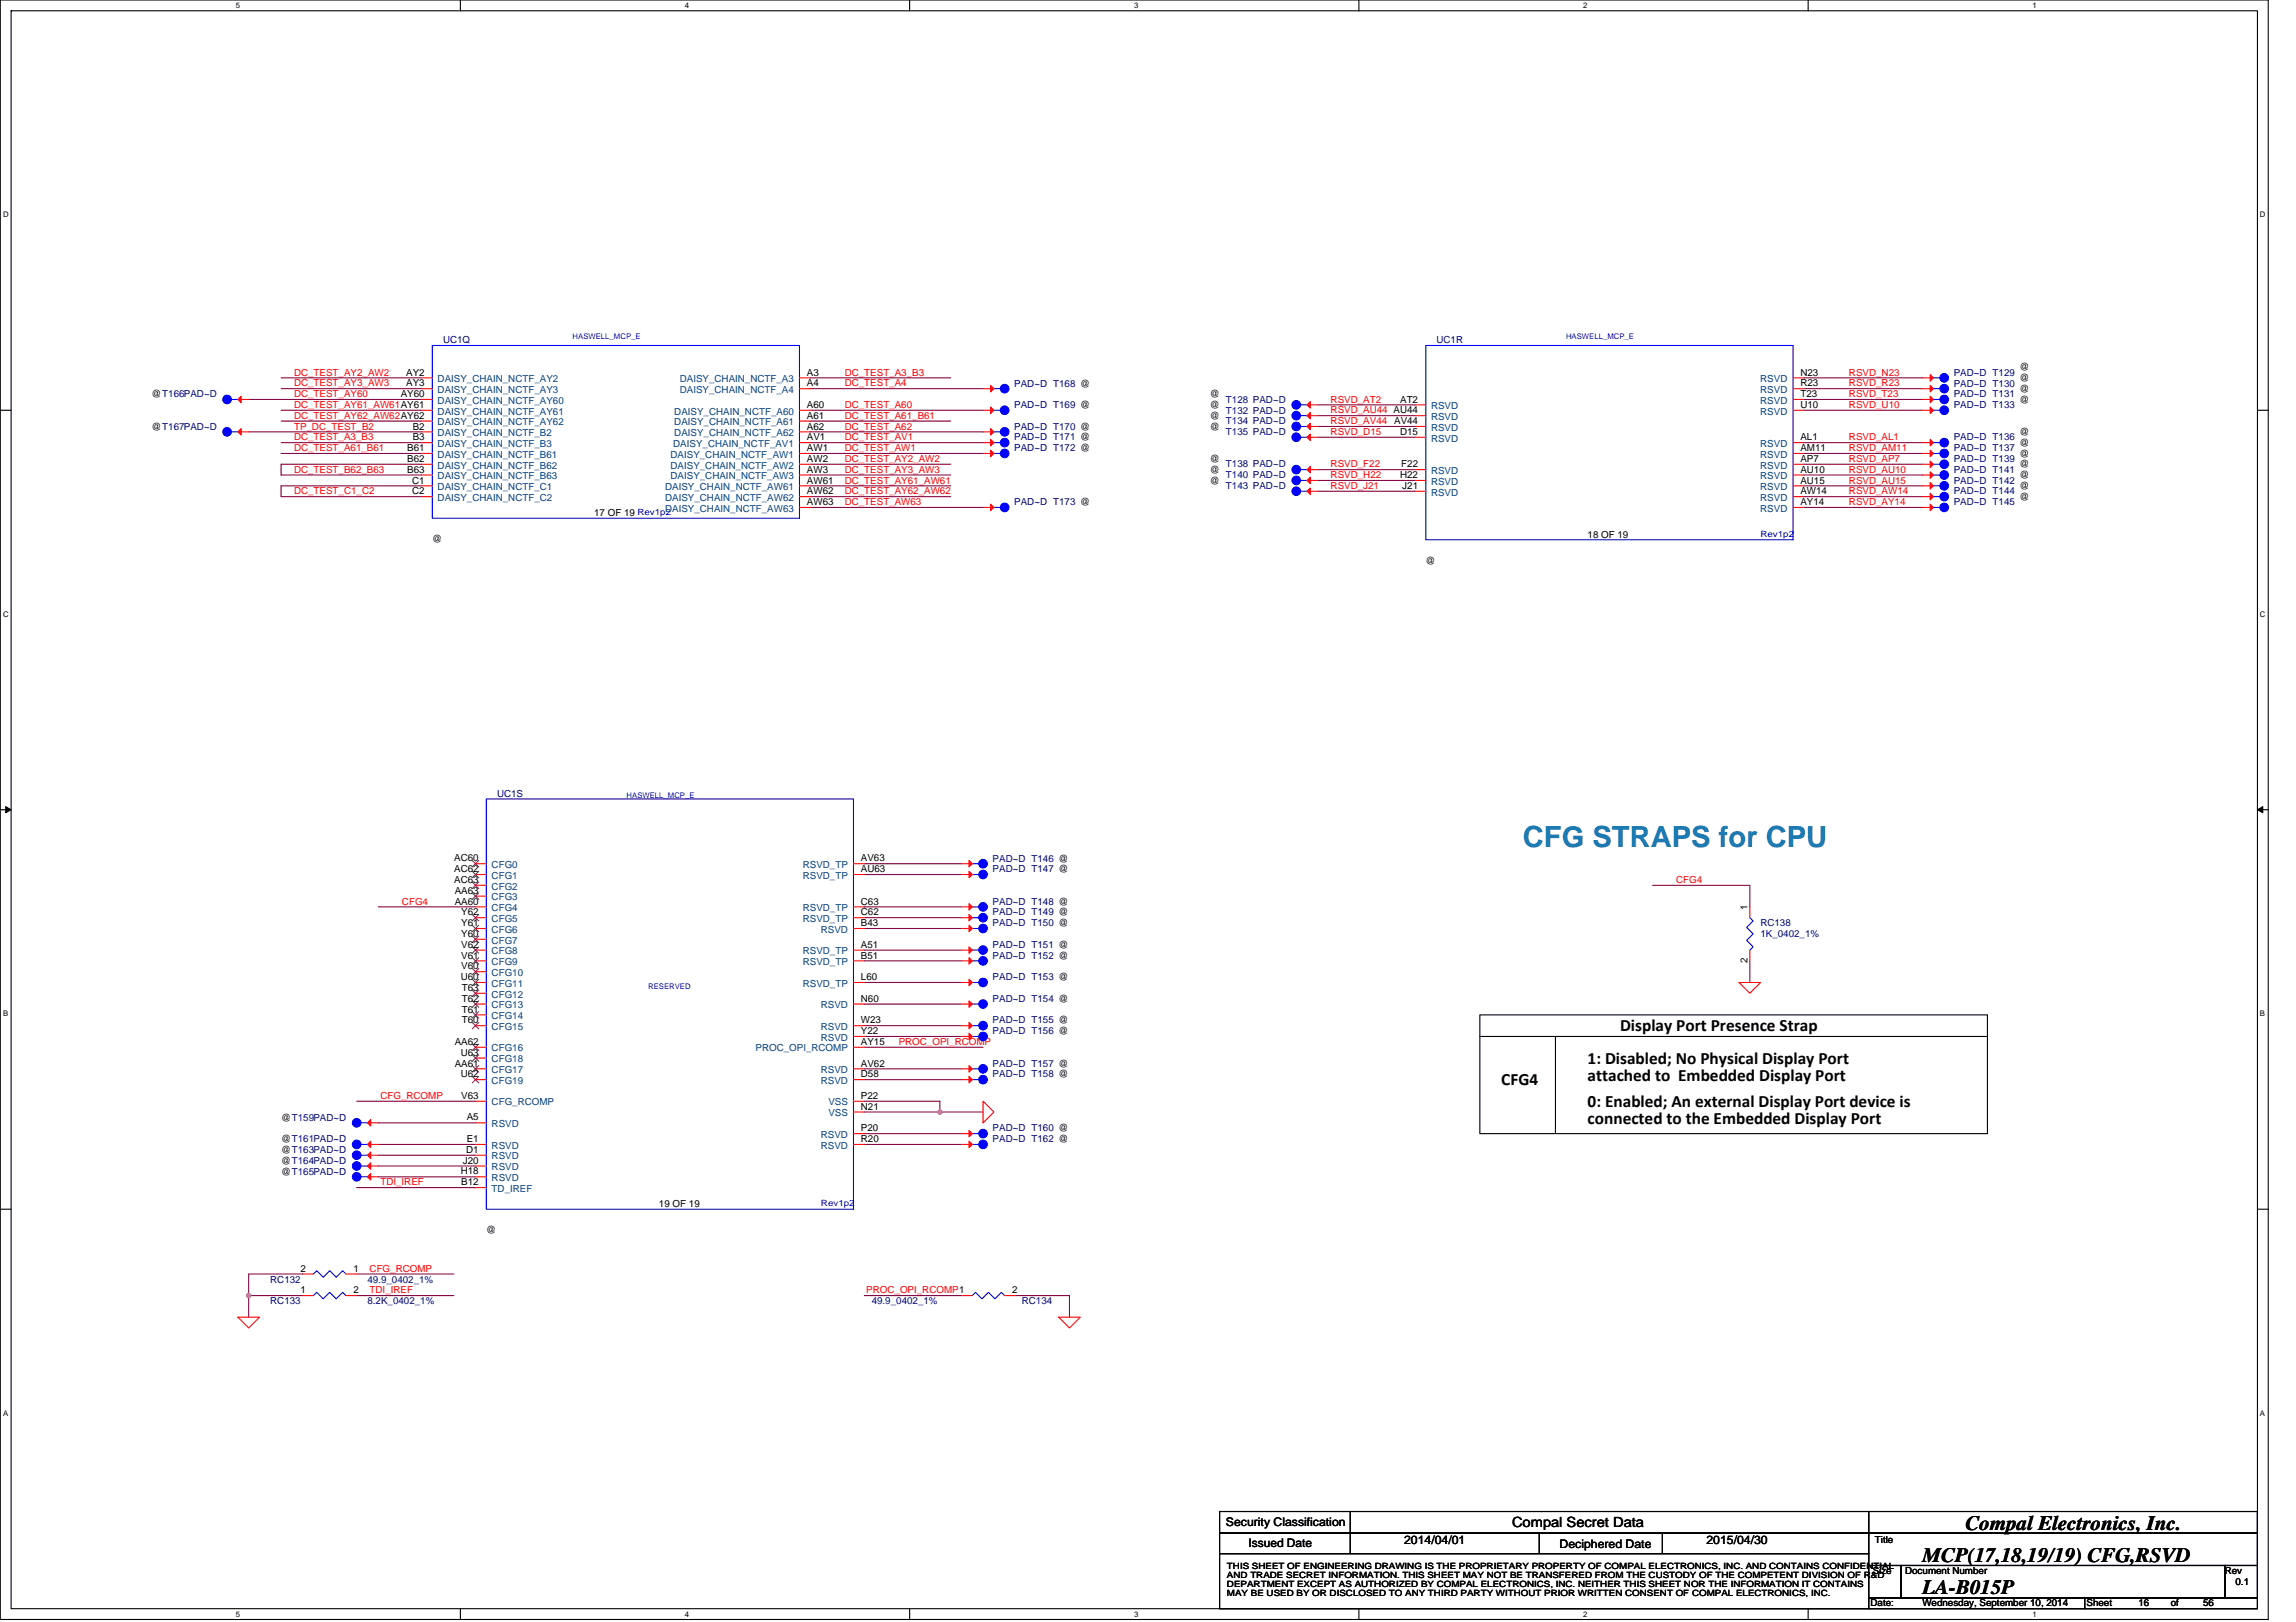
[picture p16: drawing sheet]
<svg xmlns="http://www.w3.org/2000/svg" width="297mm" height="210mm" viewBox="0 0 297 210" stroke-linecap="round" stroke-linejoin="round" font-family="sans-serif">
<defs><g id="words">
<text font-size="3.8" fill="#0080c0" x="197" y="109.6">CFG STRAPS for CPU</text>
<g font-size="2.7">
<text x="254.3" y="197.9">Compal Electronics, Inc.</text>
<text x="248.7" y="202.1">MCP(17,18,19/19) CFG,RSVD</text>
<text x="248.7" y="206.3">LA-B015P</text>
</g>
<g font-size="2.2">
<text x="205.4" y="137.6">1: Disabled; No Physical Display Port</text>
<text x="209.6" y="133.4">Display Port Presence Strap</text>
<text x="194.2" y="140.4">CFG4</text>
<text x="205.4" y="139.9">attached to Embedded Display Port</text>
<text x="205.4" y="143.2">0: Enabled; An external Display Port device is</text>
<text x="205.4" y="145.5">connected to the Embedded Display Port</text>
</g>
<text font-size="1.8" x="195.6" y="197.6">Compal Secret Data</text>
<g font-size="1.5">
<text x="158.6" y="197.5">Security Classification</text>
<text x="161.5" y="200.2">Issued Date</text>
<text x="181.6" y="199.8">2014/04/01</text>
<text x="201.8" y="200.3">Deciphered Date</text>
<text x="220.8" y="199.8">2015/04/30</text>
</g>
<g font-size="1.3" fill="#000080">
<text x="57.3" y="44.4">UC1Q</text>
<text x="185.8" y="44.4">UC1R</text>
<text x="131.2" y="52.8">PAD~D T169 @</text>
<text x="131.2" y="50">PAD~D T168 @</text>
<text x="158.6" y="52.1">T128 PAD~D</text>
<text x="158.6" y="53.5">T132 PAD~D</text>
<text x="252.8" y="48.6">PAD~D T129</text>
<text x="252.8" y="50">PAD~D T130</text>
<text x="252.8" y="51.4">PAD~D T131</text>
<text x="252.8" y="52.8">PAD~D T133</text>
<text x="131.2" y="57">PAD~D T171 @</text>
<text x="131.2" y="58.4">PAD~D T172 @</text>
<text x="131.2" y="55.6">PAD~D T170 @</text>
<text x="158.6" y="54.9">T134 PAD~D</text>
<text x="158.6" y="56.3">T135 PAD~D</text>
<text x="252.8" y="58.4">PAD~D T137</text>
<text x="252.8" y="57">PAD~D T136</text>
<text x="252.8" y="59.8">PAD~D T139</text>
<text x="131.2" y="65.4">PAD~D T173 @</text>
<text x="158.6" y="60.5">T138 PAD~D</text>
<text x="158.6" y="61.9">T140 PAD~D</text>
<text x="158.6" y="63.3">T143 PAD~D</text>
<text x="252.8" y="64">PAD~D T144</text>
<text x="252.8" y="61.2">PAD~D T141</text>
<text x="252.8" y="65.4">PAD~D T145</text>
<text x="252.8" y="62.6">PAD~D T142</text>
<text x="64.3" y="103.1">UC1S</text>
<text x="128.4" y="112.9">PAD~D T147 @</text>
<text x="128.4" y="111.5">PAD~D T146 @</text>
<text x="128.4" y="117.1">PAD~D T148 @</text>
<text x="128.4" y="118.5">PAD~D T149 @</text>
<text x="128.4" y="119.9">PAD~D T150 @</text>
<text x="227.7" y="119.9">RC138</text>
<text x="128.4" y="122.7">PAD~D T151 @</text>
<text x="128.4" y="124.1">PAD~D T152 @</text>
<text x="227.7" y="121.3">1K_0402_1%</text>
<text x="128.4" y="126.9">PAD~D T153 @</text>
<text x="128.4" y="129.6">PAD~D T154 @</text>
<text x="128.4" y="132.4">PAD~D T155 @</text>
<text x="128.4" y="133.8">PAD~D T156 @</text>
<text x="128.4" y="139.4">PAD~D T158 @</text>
<text x="128.4" y="138">PAD~D T157 @</text>
<text x="128.4" y="146.4">PAD~D T160 @</text>
<text x="128.4" y="147.8">PAD~D T162 @</text>
<text x="35" y="166">RC132</text>
<text x="47.5" y="166">49.9_0402_1%</text>
<text x="35" y="168.8">RC133</text>
<text x="47.5" y="168.8">8.2K_0402_1%</text>
<text x="112.8" y="168.8">49.9_0402_1%</text>
<text x="132.2" y="168.8">RC134</text>
</g>
<g font-size="1.3">
<text x="261.3" y="47.9">@</text>
<text x="19.6" y="51.4">@T166PAD~D</text>
<text x="51.8" y="51.4">AY60</text>
<text x="52.5" y="50">AY3</text>
<text x="52.5" y="48.6">AY2</text>
<text x="104.4" y="50">A4</text>
<text x="104.4" y="48.6">A3</text>
<text x="104.4" y="52.8">A60</text>
<text x="156.5" y="51.4">@</text>
<text x="156.5" y="52.8">@</text>
<text x="181.1" y="52.1">AT2</text>
<text x="232.9" y="52.8">U10</text>
<text x="232.9" y="50">R23</text>
<text x="232.9" y="48.6">N23</text>
<text x="232.9" y="51.4">T23</text>
<text x="261.3" y="49.3">@</text>
<text x="261.3" y="50.7">@</text>
<text x="261.3" y="52.1">@</text>
<text x="19.6" y="55.6">@T167PAD~D</text>
<text x="52.7" y="59.8">B62</text>
<text x="52.7" y="58.4">B61</text>
<text x="53.4" y="55.6">B2</text>
<text x="53.4" y="57">B3</text>
<text x="104.4" y="59.8">AW2</text>
<text x="104.4" y="58.4">AW1</text>
<text x="104.4" y="57">AV1</text>
<text x="104.4" y="55.6">A62</text>
<text x="104.4" y="54.2">A61</text>
<text x="156.5" y="54.2">@</text>
<text x="156.5" y="59.8">@</text>
<text x="156.5" y="55.6">@</text>
<text x="180.4" y="54.9">AV44</text>
<text x="181.1" y="56.3">D15</text>
<text x="232.9" y="59.8">AP7</text>
<text x="232.9" y="57">AL1</text>
<text x="232.9" y="58.4">AM11</text>
<text x="261.3" y="57.7">@</text>
<text x="261.3" y="56.3">@</text>
<text x="261.3" y="59.1">@</text>
<text x="52.7" y="61.2">B63</text>
<text x="53.3" y="64">C2</text>
<text x="53.3" y="62.6">C1</text>
<text x="104.4" y="61.2">AW3</text>
<text x="104.4" y="64">AW62</text>
<text x="104.4" y="65.4">AW63</text>
<text x="104.4" y="62.6">AW61</text>
<text x="156.5" y="61.2">@</text>
<text x="156.5" y="62.6">@</text>
<text x="181.1" y="61.9">H22</text>
<text x="181.3" y="60.5">F22</text>
<text x="181.4" y="63.3">J21</text>
<text x="232.9" y="61.2">AU10</text>
<text x="232.9" y="62.6">AU15</text>
<text x="232.9" y="64">AW14</text>
<text x="232.9" y="65.4">AY14</text>
<text x="261.3" y="63.3">@</text>
<text x="261.3" y="60.5">@</text>
<text x="261.3" y="64.7">@</text>
<text x="261.3" y="61.9">@</text>
<text x="55.9" y="70.1">@</text>
<text x="76.9" y="66.8">17 OF 19</text>
<text x="205.4" y="69.6">18 OF 19</text>
<text x="184.4" y="72.9">@</text>
<text x="58.8" y="112.9">AC62</text>
<text x="58.8" y="111.5">AC60</text>
<text x="111.4" y="112.9">AU63</text>
<text x="111.4" y="111.5">AV63</text>
<text x="58.8" y="114.3">AC63</text>
<text x="58.8" y="117.1">AA60</text>
<text x="58.8" y="115.7">AA63</text>
<text x="59.7" y="119.9">Y61</text>
<text x="59.7" y="118.5">Y62</text>
<text x="111.4" y="119.9">B43</text>
<text x="111.4" y="117.1">C63</text>
<text x="111.4" y="118.5">C62</text>
<text x="226.1" y="117.8" transform="rotate(-90 226.1 117.8)">1</text>
<text x="59.7" y="121.3">Y60</text>
<text x="59.7" y="125.4">V60</text>
<text x="59.7" y="124">V61</text>
<text x="59.7" y="122.7">V62</text>
<text x="111.4" y="124">B51</text>
<text x="111.4" y="122.7">A51</text>
<text x="226.1" y="124.6" transform="rotate(-90 226.1 124.6)">2</text>
<text x="59.6" y="126.8">U60</text>
<text x="59.7" y="128.2">T63</text>
<text x="59.7" y="129.6">T62</text>
<text x="59.7" y="131">T61</text>
<text x="111.4" y="129.6">N60</text>
<text x="111.4" y="126.8">L60</text>
<text x="58.8" y="135.2">AA62</text>
<text x="59.6" y="136.6">U63</text>
<text x="59.7" y="132.4">T60</text>
<text x="111.4" y="133.8">Y22</text>
<text x="111.4" y="132.4">W23</text>
<text x="111.4" y="135.2">AY15</text>
<text x="58.8" y="138">AA61</text>
<text x="59.6" y="139.4">U62</text>
<text x="59.7" y="142.2">V63</text>
<text x="111.4" y="143.6">N21</text>
<text x="111.4" y="142.2">P22</text>
<text x="111.4" y="139.4">D58</text>
<text x="111.4" y="138">AV62</text>
<text x="36.4" y="149.2">@T163PAD~D</text>
<text x="36.4" y="145">@T159PAD~D</text>
<text x="36.4" y="147.8">@T161PAD~D</text>
<text x="60.3" y="149.2">D1</text>
<text x="60.4" y="145">A5</text>
<text x="60.4" y="147.8">E1</text>
<text x="111.4" y="147.8">R20</text>
<text x="111.4" y="146.4">P20</text>
<text x="36.4" y="150.6">@T164PAD~D</text>
<text x="36.4" y="152">@T165PAD~D</text>
<text x="59.6" y="152">H18</text>
<text x="59.7" y="153.4">B12</text>
<text x="59.9" y="150.6">J20</text>
<text x="62.9" y="159.5">@</text>
<text x="85.3" y="156.2">19 OF 19</text>
<text x="38.9" y="167.4">1</text>
<text x="38.9" y="164.6">2</text>
<text x="45.7" y="167.4">2</text>
<text x="45.7" y="164.6">1</text>
<text x="130.9" y="167.4">2</text>
<text x="242.3" y="203.7">Size</text>
<text x="242.6" y="199.6">Title</text>
<text x="246.5" y="203.7">Document Number</text>
<text x="287.8" y="203.7">Rev</text>
<text x="242" y="207.9">Date:</text>
<text x="248.7" y="207.9">Wednesday, September 10, 2014</text>
<text x="269.9" y="207.9">Sheet</text>
<text x="276.6" y="207.9">16</text>
<text x="280.8" y="207.9">of</text>
<text x="285" y="207.9">56</text>
<text x="289.2" y="205.1">0.1</text>
</g>
<g font-size="1.3" fill="#f00">
<text x="38" y="50">DC_TEST_AY3_AW3</text>
<text x="38" y="51.4">DC_TEST_AY60</text>
<text x="38" y="52.8">DC_TEST_AY61_AW61AY61</text>
<text x="38" y="48.6">DC_TEST_AY2_AW2</text>
<text x="109.3" y="48.6">DC_TEST_A3_B3</text>
<text x="109.3" y="52.8">DC_TEST_A60</text>
<text x="109.3" y="50">DC_TEST_A4</text>
<text x="172.1" y="52.1">RSVD_AT2</text>
<text x="172.1" y="53.5">RSVD_AU44 AU44</text>
<text x="239.2" y="50">RSVD_R23</text>
<text x="239.2" y="52.8">RSVD_U10</text>
<text x="239.2" y="51.4">RSVD_T23</text>
<text x="239.2" y="48.6">RSVD_N23</text>
<text x="38" y="58.4">DC_TEST_A61_B61</text>
<text x="38" y="55.6">TP_DC_TEST_B2</text>
<text x="38" y="54.2">DC_TEST_AY62_AW62AY62</text>
<text x="38" y="57">DC_TEST_A3_B3</text>
<text x="109.3" y="54.2">DC_TEST_A61_B61</text>
<text x="109.3" y="55.6">DC_TEST_A62</text>
<text x="109.3" y="57">DC_TEST_AV1</text>
<text x="109.3" y="58.4">DC_TEST_AW1</text>
<text x="109.3" y="59.8">DC_TEST_AY2_AW2</text>
<text x="172.1" y="54.9">RSVD_AV44</text>
<text x="172.1" y="56.3">RSVD_D15</text>
<text x="239.2" y="57">RSVD_AL1</text>
<text x="239.2" y="58.4">RSVD_AM11</text>
<text x="239.2" y="59.8">RSVD_AP7</text>
<text x="38" y="61.2">DC_TEST_B62_B63</text>
<text x="38" y="64">DC_TEST_C1_C2</text>
<text x="109.3" y="61.2">DC_TEST_AY3_AW3</text>
<text x="109.3" y="65.4">DC_TEST_AW63</text>
<text x="109.3" y="62.6">DC_TEST_AY61_AW61</text>
<text x="109.3" y="64">DC_TEST_AY62_AW62</text>
<text x="172.1" y="60.5">RSVD_F22</text>
<text x="172.1" y="63.3">RSVD_J21</text>
<text x="172.1" y="61.9">RSVD_H22</text>
<text x="239.2" y="65.4">RSVD_AY14</text>
<text x="239.2" y="61.2">RSVD_AU10</text>
<text x="239.2" y="62.6">RSVD_AU15</text>
<text x="239.2" y="64">RSVD_AW14</text>
<text x="52" y="117.1">CFG4</text>
<text x="216.9" y="114.3">CFG4</text>
<text x="116.3" y="135.2">PROC_OPI_RCOMP</text>
<text x="49.2" y="142.2">CFG_RCOMP</text>
<text x="49.2" y="153.4">TDI_IREF</text>
<text x="47.8" y="167.4">TDI_IREF</text>
<text x="47.8" y="164.6">CFG_RCOMP</text>
<text x="112.1" y="167.4">PROC_OPI_RCOMP1</text>
</g>
<g font-size="1.3" fill="#004080">
<text x="56.6" y="53.7">DAISY_CHAIN_NCTF_AY61</text>
<text x="56.6" y="50.9">DAISY_CHAIN_NCTF_AY3</text>
<text x="56.6" y="52.3">DAISY_CHAIN_NCTF_AY60</text>
<text x="56.6" y="49.5">DAISY_CHAIN_NCTF_AY2</text>
<text x="87.2" y="53.7">DAISY_CHAIN_NCTF_A60</text>
<text x="87.9" y="50.9">DAISY_CHAIN_NCTF_A4</text>
<text x="87.9" y="49.5">DAISY_CHAIN_NCTF_A3</text>
<text x="185.1" y="53">RSVD</text>
<text x="227.7" y="53.7">RSVD</text>
<text x="227.7" y="50.9">RSVD</text>
<text x="227.7" y="49.5">RSVD</text>
<text x="227.7" y="52.3">RSVD</text>
<text x="56.6" y="56.4">DAISY_CHAIN_NCTF_B2</text>
<text x="56.6" y="57.8">DAISY_CHAIN_NCTF_B3</text>
<text x="56.6" y="59.2">DAISY_CHAIN_NCTF_B61</text>
<text x="56.6" y="55">DAISY_CHAIN_NCTF_AY62</text>
<text x="86.7" y="59.2">DAISY_CHAIN_NCTF_AW1</text>
<text x="87.1" y="57.8">DAISY_CHAIN_NCTF_AV1</text>
<text x="87.2" y="56.4">DAISY_CHAIN_NCTF_A62</text>
<text x="87.2" y="55">DAISY_CHAIN_NCTF_A61</text>
<text x="185.1" y="57.1">RSVD</text>
<text x="185.1" y="55.7">RSVD</text>
<text x="185.1" y="54.3">RSVD</text>
<text x="227.7" y="57.8">RSVD</text>
<text x="227.7" y="59.2">RSVD</text>
<text x="56.6" y="64.8">DAISY_CHAIN_NCTF_C2</text>
<text x="56.6" y="63.4">DAISY_CHAIN_NCTF_C1</text>
<text x="56.6" y="62">DAISY_CHAIN_NCTF_B63</text>
<text x="56.6" y="60.6">DAISY_CHAIN_NCTF_B62</text>
<text x="86" y="64.8">DAISY_CHAIN_NCTF_AW62</text>
<text x="86" y="63.4">DAISY_CHAIN_NCTF_AW61</text>
<text x="86.7" y="62">DAISY_CHAIN_NCTF_AW3</text>
<text x="86.7" y="60.6">DAISY_CHAIN_NCTF_AW2</text>
<text x="185.1" y="64.1">RSVD</text>
<text x="185.1" y="62.7">RSVD</text>
<text x="185.1" y="61.3">RSVD</text>
<text x="227.7" y="60.6">RSVD</text>
<text x="227.7" y="62">RSVD</text>
<text x="227.7" y="63.4">RSVD</text>
<text x="227.7" y="64.8">RSVD</text>
<text x="86" y="66.2">DAISY_CHAIN_NCTF_AW63</text>
<text x="227.7" y="66.2">RSVD</text>
<text x="63.6" y="113.7">CFG1</text>
<text x="63.6" y="112.3">CFG0</text>
<text x="103.9" y="113.7">RSVD_TP</text>
<text x="103.9" y="112.3">RSVD_TP</text>
<text x="63.6" y="119.3">CFG5</text>
<text x="63.6" y="117.9">CFG4</text>
<text x="63.6" y="116.5">CFG3</text>
<text x="63.6" y="115.1">CFG2</text>
<text x="103.9" y="117.9">RSVD_TP</text>
<text x="103.9" y="119.3">RSVD_TP</text>
<text x="63.6" y="122.1">CFG7</text>
<text x="63.6" y="124.9">CFG9</text>
<text x="63.6" y="123.5">CFG8</text>
<text x="63.6" y="120.7">CFG6</text>
<text x="103.9" y="124.9">RSVD_TP</text>
<text x="103.9" y="123.5">RSVD_TP</text>
<text x="106.2" y="120.7">RSVD</text>
<text x="63.6" y="127.7">CFG11</text>
<text x="63.6" y="129.1">CFG12</text>
<text x="63.6" y="126.3">CFG10</text>
<text x="63.6" y="130.5">CFG13</text>
<text x="63.6" y="131.9">CFG14</text>
<text x="103.9" y="127.7">RSVD_TP</text>
<text x="106.2" y="130.5">RSVD</text>
<text x="63.6" y="137.5">CFG18</text>
<text x="63.6" y="136.1">CFG16</text>
<text x="63.6" y="133.3">CFG15</text>
<text x="97.7" y="136.1">PROC_OPI_RCOMP</text>
<text x="106.2" y="134.7">RSVD</text>
<text x="106.2" y="133.3">RSVD</text>
<text x="63.6" y="138.9">CFG17</text>
<text x="63.6" y="143.1">CFG_RCOMP</text>
<text x="63.6" y="140.3">CFG19</text>
<text x="106.2" y="140.3">RSVD</text>
<text x="106.2" y="138.9">RSVD</text>
<text x="107.2" y="143.1">VSS</text>
<text x="63.6" y="145.9">RSVD</text>
<text x="63.6" y="148.6">RSVD</text>
<text x="106.2" y="148.6">RSVD</text>
<text x="106.2" y="147.2">RSVD</text>
<text x="107.2" y="144.5">VSS</text>
<text x="63.6" y="154.2">TD_IREF</text>
<text x="63.6" y="150">RSVD</text>
<text x="63.6" y="151.4">RSVD</text>
<text x="63.6" y="152.8">RSVD</text>
</g>
<g font-size="1.1" fill="#00f">
<text x="82.5" y="66.7">Rev1p2</text>
<text x="227.7" y="69.5">Rev1p2</text>
<text x="106.2" y="156.1">Rev1p2</text>
</g>
<g font-size="1.1">
<text x="158.7" y="203">THIS SHEET OF ENGINEERING DRAWING IS THE PROPRIETARY PROPERTY OF COMPAL ELECTRONICS, INC. AND CONTAINS CONFIDENTIAL</text>
<text x="158.7" y="204.2">AND TRADE SECRET INFORMATION. THIS SHEET MAY NOT BE TRANSFERED FROM THE CUSTODY OF THE COMPETENT DIVISION OF R&amp;D</text>
<text x="158.7" y="205.3">DEPARTMENT EXCEPT AS AUTHORIZED BY COMPAL ELECTRONICS, INC. NEITHER THIS SHEET NOR THE INFORMATION IT CONTAINS</text>
<text x="158.7" y="206.5">MAY BE USED BY OR DISCLOSED TO ANY THIRD PARTY WITHOUT PRIOR WRITTEN CONSENT OF COMPAL ELECTRONICS, INC.</text>
</g>
<g font-size="1">
<text x="30.5" y="1">5</text>
<text x="88.6" y="1">4</text>
<text x="146.7" y="1">3</text>
<text x="204.8" y="1">2</text>
<text x="263" y="1">1</text>
<text x=".4" y="28.1">D</text>
<text x="292.4" y="28.1">D</text>
<text x=".4" y="79.8">C</text>
<text x="292.4" y="79.8">C</text>
<text x=".4" y="131.5">B</text>
<text x="292.4" y="131.5">B</text>
<text x=".4" y="183.2">A</text>
<text x="292.4" y="183.2">A</text>
<text x="30.5" y="209.2">5</text>
<text x="88.6" y="209.2">4</text>
<text x="146.7" y="209.2">3</text>
<text x="204.8" y="209.2">2</text>
<text x="263" y="209.2">1</text>
</g>
<g font-size="1" fill="#00f">
<text x="74.1" y="43.9">HASWELL_MCP_E</text>
<text x="202.6" y="43.9">HASWELL_MCP_E</text>
<text x="81.1" y="103.3">HASWELL_MCP_E</text>
<text x="83.9" y="128">RESERVED</text>
</g>
</g></defs>
<path d="M0 0h293.4v209.6h-293.4zM1.4 1.4h290.6v206.8h-290.6z" fill="none" stroke="#000" stroke-width=".14"/>
<g fill="#fff">
<path d="M30.5 .1h.6v1.2h-.6z"/>
<path d="M30.5 208.3h.6v1.1h-.6z"/>
</g>
<path d="M59.6 0v1.4M59.6 208.2v1.4" fill="none" stroke="#000" stroke-width=".14"/>
<g fill="#fff">
<path d="M88.6 .1h.6v1.2h-.6z"/>
<path d="M88.6 208.3h.6v1.1h-.6z"/>
</g>
<path d="M117.7 0v1.4M117.7 208.2v1.4" fill="none" stroke="#000" stroke-width=".14"/>
<g fill="#fff">
<path d="M146.7 .1h.6v1.2h-.6z"/>
<path d="M146.7 208.3h.6v1.1h-.6z"/>
</g>
<path d="M175.8 0v1.4M175.8 208.2v1.4" fill="none" stroke="#000" stroke-width=".14"/>
<g fill="#fff">
<path d="M204.9 .1h.5v1.2h-.5z"/>
<path d="M204.9 208.3h.5v1.1h-.5z"/>
</g>
<path d="M233.9 0v1.4M233.9 208.2v1.4" fill="none" stroke="#000" stroke-width=".14"/>
<g fill="#fff">
<path d="M263 .1h.5v1.2h-.5z"/>
<path d="M263 208.3h.5v1.1h-.5z"/>
<path d="M.4 27.2h.7v1.2h-.7z"/>
<path d="M292.4 27.2h.7v1.2h-.7z"/>
<path d="M.4 78.9h.7v1.2h-.7z"/>
<path d="M292.4 78.9h.7v1.2h-.7z"/>
</g>
<path d="M0 53.1h1.4M292 53.1h1.4" fill="none" stroke="#000" stroke-width=".14"/>
<g fill="#fff">
<path d="M.4 130.6h.7v1.2h-.7z"/>
<path d="M292.4 130.6h.7v1.2h-.7z"/>
</g>
<path d="M0 104.8h1.4M292 104.8h1.4" fill="none" stroke="#000" stroke-width=".14"/>
<path d="M.7 104.4l.7 .4-.7 .4zM292 104.8l.7-.4v.8z" fill="#000"/>
<path d="M.7 104.4l.7 .4-.7 .4zM292 104.8l.7-.4v.8z" fill="none" stroke="#000" stroke-width=".13"/>
<g fill="#fff">
<path d="M.4 182.3h.7v1.1h-.7z"/>
<path d="M292.4 182.3h.7v1.1h-.7z"/>
</g>
<path d="M191.5 134.1h65.6M191.5 131.3h65.6v15.4h-65.6zM201.2 134.1v12.6M0 156.5h1.4M292 156.5h1.4" fill="none" stroke="#000" stroke-width=".14"/>
<path d="M111.8 127.1h12.6M111.8 129.9h12.6M111.8 132.7h12.6M111.8 134.1h12.6M111.8 138.3h12.6M111.8 139.7h12.6M46.1 153.7h15.4M46.1 142.5h15.4M111.8 142.5h9.8v1.4h-9.8M39.2 164.9h-7v2.8h7M46.1 167.7h12.6M46.1 164.9h12.6" fill="none" stroke="#800040" stroke-width=".14"/>
<circle cx="121.6" cy="143.9" r=".28" fill="#f0f"/>
<circle cx="121.6" cy="143.9" r=".28" fill="none" stroke="#f0f" stroke-width=".14"/>
<path d="M32.2 167.7v2.8" fill="none" stroke="#800040" stroke-width=".14"/>
<circle cx="32.2" cy="167.7" r=".28" fill="#f0f"/>
<circle cx="32.2" cy="167.7" r=".28" fill="none" stroke="#f0f" stroke-width=".14"/>
<g fill="none" stroke="#800040" stroke-width=".14">
<path d="M32.2 51.7h22.3M32.2 55.9h22.3M36.4 50.3h18.1M36.4 58.7h18.1M36.4 53.1h18.1M36.4 54.5h18.1M36.4 48.9h18.1M36.4 57.3h18.1M104.8 53.1h22.4M104.8 55.9h22.4M104.8 57.3h22.4M104.8 58.7h22.4"/>
<path d="M104.8 50.3h22.4M104.8 48.9h18.2M104.8 54.5h18.2M170.5 55.2h12.6M170.5 56.6h12.6M170.5 52.4h12.6M170.5 53.8h12.6M233.4 50.3h15.3M233.4 53.1h15.3M233.4 51.7h15.3M233.4 48.9h15.3M233.4 57.3h15.3"/>
<path d="M233.4 58.7h15.3M54.5 60.1h-18.1v1.4h18.1M54.5 62.9h-18.1v1.4h18.1M104.8 65.7h22.4M104.8 61.5h18.2M104.8 62.9h18.2M104.8 64.3h18.2M104.8 60.1h18.2M170.5 60.8h12.6M170.5 63.6h12.6M170.5 62.2h12.6M233.4 65.7h15.3"/>
<path d="M233.4 60.1h15.3M233.4 61.5h15.3M233.4 62.9h15.3M233.4 64.3h15.3M48.9 117.4h12.6M111.8 111.8h12.6M111.8 113.2h12.6M111.8 117.4h12.6M111.8 118.8h12.6M213.8 114.6h12.6v2.8M111.8 120.2h12.6M111.8 123h12.6"/>
<path d="M111.8 124.3h12.6M111.8 135.5h15.4M226.4 124.3v2.8M48.9 145.3h12.6M48.9 148.1h12.6M48.9 149.5h12.6M48.9 150.9h12.6M48.9 152.3h12.6M111.8 146.7h12.6M111.8 148.1h12.6M121.6 143.9h5.6M111.8 167.7h12.6"/>
<path d="M131.4 167.7h7v2.8"/>
</g>
<g fill="none" stroke="#f00" stroke-width=".14">
<path d="M183.1 56.6h1.4M183.1 55.2h1.4M183.1 53.8h1.4M183.1 52.4h1.4M232 53.1h1.4M232 57.3h1.4M232 58.7h1.4M232 50.3h1.4M232 48.9h1.4M232 51.7h1.4M183.1 63.6h1.4M183.1 62.2h1.4"/>
<path d="M183.1 60.8h1.4M232 60.1h1.4M232 61.5h1.4M232 62.9h1.4M232 64.3h1.4M232 65.7h1.4M225 127.1h2.8l-1.4 1.4zM127.2 142.5l1.4 1.4-1.4 1.4zM30.8 170.5h2.8l-1.4 1.4zM137 170.5h2.8l-1.4 1.4z"/>
</g>
<g fill="none" stroke="#000" stroke-width=".14">
<path d="M157.8 195.6h84v2.8h-84zM157.8 198.4h84v2.7h-84zM174.7 195.6v5.5M199.1 198.4v2.7M215.1 198.4v2.7M241.8 195.6h50.2v2.8h-50.2zM241.8 198.4h50.2v4.2h-50.2zM157.8 201.1h84v7.1h-84zM241.8 202.6h4.1v4.2h-4.1zM241.8 206.8h27.9v1.4h-27.9zM245.9 202.6h42v4.2h-42zM269.7 206.8h22.3v1.4h-22.3z"/>
<path d="M287.9 202.6h4.1v4.2h-4.1z"/>
</g>
<path d="M184.5 44.7h47.5v25.2h-47.5z" fill="none" stroke="#00f" stroke-width=".14"/>
<circle cx="130" cy="65.7" r=".56" fill="#00f"/>
<g fill="none" stroke="#00f" stroke-width=".14">
<path d="M128.6 65.7h.8"/>
<circle cx="130" cy="65.7" r=".56"/>
</g>
<path d="M128.2 65.2l.4 .5-.4 .4z" fill="#f00"/>
<path d="M127.2 65.7h1.4M128.2 65.2l.4 .5-.4 .4z" fill="none" stroke="#f00" stroke-width=".14"/>
<circle cx="127.2" cy="117.4" r=".56" fill="#00f"/>
<g fill="none" stroke="#00f" stroke-width=".14">
<path d="M125.8 117.4h.8"/>
<circle cx="127.2" cy="117.4" r=".56"/>
</g>
<path d="M125.4 116.9l.4 .5-.4 .4z" fill="#f00"/>
<g fill="none" stroke="#f00" stroke-width=".14">
<path d="M61.5 118.8h1.4M61.5 117.4h1.4M61.5 116h1.4M61.5 114.6h1.4M61.5 113.2h1.4M61.5 111.8h1.4M110.4 113.2h1.4M110.4 117.4h1.4M110.4 118.8h1.4M110.4 111.8h1.4M124.4 117.4h1.4M125.4 116.9l.4 .5-.4 .4z"/>
<path d="M61.5 138.3h1.4M61.5 136.9h1.4M61.5 121.6h1.4M61.5 127.1h1.4M61.5 128.5h1.4M61.5 125.7h1.4M61.5 124.3h1.4M61.5 123h1.4M61.5 120.2h1.4M61.5 139.7h1.4M61.5 129.9h1.4M61.5 135.5h1.4"/>
<path d="M61.5 132.7h1.4M61.5 131.3h1.4M110.4 127.1h1.4M110.4 124.3h1.4M110.4 123h1.4M110.4 120.2h1.4M110.4 129.9h1.4M110.4 134.1h1.4M110.4 132.7h1.4M110.4 139.7h1.4M110.4 138.3h1.4M110.4 135.5h1.4"/>
<path d="M61.5 145.3h1.4M61.5 142.5h1.4M61.5 153.7h1.4M61.5 148.1h1.4M61.5 149.5h1.4M61.5 150.9h1.4M61.5 152.3h1.4M110.4 143.9h1.4M110.4 142.5h1.4M110.4 148.1h1.4M110.4 146.7h1.4"/>
</g>
<path d="M62.9 103.4h47.5v53.1h-47.5z" fill="none" stroke="#00f" stroke-width=".14"/>
<g fill="none" stroke="#804000" stroke-width=".13">
<path d="M61.1 119.7l.8 .9M61.1 118.3l.8 .9M61.1 115.5l.8 .9M61.1 114.1l.8 .9M61.1 112.8l.8 .8M61.1 111.4l.8 .8M61.9 119.7l-.8 .9M61.9 118.3l-.8 .9M61.9 115.5l-.8 .9M61.9 114.1l-.8 .9M61.9 112.8l-.8 .8M61.9 111.4l-.8 .8"/>
<path d="M61.1 137.9l.8 .8M61.1 136.5l.8 .8M61.1 121.1l.8 .9M61.1 126.7l.8 .9M61.1 128.1l.8 .9M61.1 125.3l.8 .9M61.1 123.9l.8 .9M61.1 122.5l.8 .9M61.1 139.3l.8 .8M61.1 129.5l.8 .9M61.1 135.1l.8 .9M61.1 132.3l.8 .9"/>
<path d="M61.1 130.9l.8 .9M61.9 137.9l-.8 .8M61.9 136.5l-.8 .8M61.9 121.1l-.8 .9M61.9 126.7l-.8 .9M61.9 128.1l-.8 .9M61.9 125.3l-.8 .9M61.9 123.9l-.8 .9M61.9 122.5l-.8 .9M61.9 139.3l-.8 .8M61.9 129.5l-.8 .9M61.9 135.1l-.8 .9"/>
<path d="M61.9 132.3l-.8 .9M61.9 130.9l-.8 .9"/>
</g>
<circle cx="251.5" cy="58.7" r=".56" fill="#00f"/>
<g fill="none" stroke="#00f" stroke-width=".14">
<path d="M250.1 58.7h.9"/>
<circle cx="251.5" cy="58.7" r=".56"/>
</g>
<path d="M249.7 58.3l.4 .4-.4 .4z" fill="#f00"/>
<path d="M248.7 58.7h1.4M249.7 58.3l.4 .4-.4 .4zM39.2 167.7h1.4M44.7 167.7h1.4" fill="none" stroke="#f00" stroke-width=".14"/>
<path d="M40.6 167.7l.4-.5 .8 .9 .9-.9 .8 .9 .8-.9 .4 .5" fill="none" stroke="#00f" stroke-width=".14"/>
<circle cx="167.7" cy="55.2" r=".56" fill="#00f"/>
<g fill="none" stroke="#00f" stroke-width=".14">
<path d="M168.3 55.2h.8"/>
<circle cx="167.7" cy="55.2" r=".56"/>
</g>
<path d="M169.5 54.8v.8l-.4-.4z" fill="#f00"/>
<path d="M169.1 55.2h1.4M169.5 54.8v.8l-.4-.4z" fill="none" stroke="#f00" stroke-width=".14"/>
<circle cx="130" cy="57.3" r=".56" fill="#00f"/>
<g fill="none" stroke="#00f" stroke-width=".14">
<path d="M128.6 57.3h.8"/>
<circle cx="130" cy="57.3" r=".56"/>
</g>
<path d="M128.2 56.9l.4 .4-.4 .4z" fill="#f00"/>
<path d="M127.2 57.3h1.4M128.2 56.9l.4 .4-.4 .4z" fill="none" stroke="#f00" stroke-width=".14"/>
<circle cx="127.2" cy="132.7" r=".56" fill="#00f"/>
<g fill="none" stroke="#00f" stroke-width=".14">
<path d="M125.8 132.7h.8"/>
<circle cx="127.2" cy="132.7" r=".56"/>
</g>
<path d="M125.4 132.3l.4 .4-.4 .5z" fill="#f00"/>
<path d="M124.4 132.7h1.4M125.4 132.3l.4 .4-.4 .5z" fill="none" stroke="#f00" stroke-width=".14"/>
<circle cx="130" cy="58.7" r=".56" fill="#00f"/>
<g fill="none" stroke="#00f" stroke-width=".14">
<path d="M128.6 58.7h.8"/>
<circle cx="130" cy="58.7" r=".56"/>
</g>
<path d="M128.2 58.3l.4 .4-.4 .4z" fill="#f00"/>
<path d="M127.2 58.7h1.4M128.2 58.3l.4 .4-.4 .4z" fill="none" stroke="#f00" stroke-width=".14"/>
<circle cx="127.2" cy="139.7" r=".56" fill="#00f"/>
<g fill="none" stroke="#00f" stroke-width=".14">
<path d="M125.8 139.7h.8"/>
<circle cx="127.2" cy="139.7" r=".56"/>
</g>
<path d="M125.4 139.3l.4 .4-.4 .4z" fill="#f00"/>
<g fill="none" stroke="#f00" stroke-width=".14">
<path d="M54.5 55.9h1.4M54.5 57.3h1.4M54.5 58.7h1.4M54.5 53.1h1.4M54.5 54.5h1.4M54.5 50.3h1.4M54.5 51.7h1.4M54.5 48.9h1.4M103.4 55.9h1.4M103.4 57.3h1.4M103.4 58.7h1.4M103.4 53.1h1.4"/>
<path d="M103.4 54.5h1.4M103.4 50.3h1.4M103.4 48.9h1.4M54.5 64.3h1.4M54.5 62.9h1.4M54.5 61.5h1.4M54.5 60.1h1.4M103.4 64.3h1.4M103.4 65.7h1.4M103.4 62.9h1.4M103.4 61.5h1.4M103.4 60.1h1.4"/>
<path d="M124.4 139.7h1.4M125.4 139.3l.4 .4-.4 .4z"/>
</g>
<path d="M55.9 44.7h47.5v22.4h-47.5z" fill="none" stroke="#00f" stroke-width=".14"/>
<circle cx="46.1" cy="150.9" r=".56" fill="#00f"/>
<g fill="none" stroke="#00f" stroke-width=".14">
<path d="M46.7 150.9h.8"/>
<circle cx="46.1" cy="150.9" r=".56"/>
</g>
<path d="M47.5 150.9l.5-.4v.8z" fill="#f00"/>
<path d="M47.5 150.9l.5-.4v.8zM47.5 150.9h1.4" fill="none" stroke="#f00" stroke-width=".14"/>
<circle cx="251.5" cy="48.9" r=".56" fill="#00f"/>
<g fill="none" stroke="#00f" stroke-width=".14">
<path d="M250.1 48.9h.9"/>
<circle cx="251.5" cy="48.9" r=".56"/>
</g>
<path d="M249.7 48.5l.4 .4-.4 .4z" fill="#f00"/>
<path d="M248.7 48.9h1.4M249.7 48.5l.4 .4-.4 .4z" fill="none" stroke="#f00" stroke-width=".14"/>
<circle cx="251.5" cy="64.3" r=".56" fill="#00f"/>
<g fill="none" stroke="#00f" stroke-width=".14">
<path d="M250.1 64.3h.9"/>
<circle cx="251.5" cy="64.3" r=".56"/>
</g>
<path d="M249.7 63.9l.4 .4-.4 .4z" fill="#f00"/>
<path d="M248.7 64.3h1.4M249.7 63.9l.4 .4-.4 .4z" fill="none" stroke="#f00" stroke-width=".14"/>
<circle cx="127.2" cy="113.2" r=".56" fill="#00f"/>
<g fill="none" stroke="#00f" stroke-width=".14">
<path d="M125.8 113.2h.8"/>
<circle cx="127.2" cy="113.2" r=".56"/>
</g>
<path d="M125.4 112.8l.4 .4-.4 .4z" fill="#f00"/>
<path d="M124.4 113.2h1.4M125.4 112.8l.4 .4-.4 .4z" fill="none" stroke="#f00" stroke-width=".14"/>
<circle cx="251.5" cy="50.3" r=".56" fill="#00f"/>
<g fill="none" stroke="#00f" stroke-width=".14">
<path d="M250.1 50.3h.9"/>
<circle cx="251.5" cy="50.3" r=".56"/>
</g>
<path d="M249.7 49.9l.4 .4-.4 .4z" fill="#f00"/>
<path d="M248.7 50.3h1.4M249.7 49.9l.4 .4-.4 .4z" fill="none" stroke="#f00" stroke-width=".14"/>
<circle cx="127.2" cy="122.9" r=".56" fill="#00f"/>
<g fill="none" stroke="#00f" stroke-width=".14">
<path d="M125.8 123h.8"/>
<circle cx="127.2" cy="122.9" r=".56"/>
</g>
<path d="M125.4 122.5l.4 .5-.4 .4z" fill="#f00"/>
<path d="M124.4 123h1.4M125.4 122.5l.4 .5-.4 .4zM39.2 164.9h1.4M44.7 164.9h1.4" fill="none" stroke="#f00" stroke-width=".14"/>
<path d="M40.6 164.9l.4-.5 .8 .9 .9-.9 .8 .9 .8-.9 .4 .5" fill="none" stroke="#00f" stroke-width=".14"/>
<circle cx="167.7" cy="60.8" r=".56" fill="#00f"/>
<g fill="none" stroke="#00f" stroke-width=".14">
<path d="M168.3 60.8h.8"/>
<circle cx="167.7" cy="60.8" r=".56"/>
</g>
<path d="M169.5 60.4v.8l-.4-.4z" fill="#f00"/>
<path d="M169.1 60.8h1.4M169.5 60.4v.8l-.4-.4zM124.4 167.7h1.4M130 167.7h1.4" fill="none" stroke="#f00" stroke-width=".14"/>
<path d="M125.8 167.7l.4-.5 .8 .9 .9-.9 .8 .9 .9-.9 .4 .5" fill="none" stroke="#00f" stroke-width=".14"/>
<circle cx="130" cy="53.1" r=".56" fill="#00f"/>
<g fill="none" stroke="#00f" stroke-width=".14">
<path d="M128.6 53.1h.8"/>
<circle cx="130" cy="53.1" r=".56"/>
</g>
<path d="M128.2 52.7l.4 .4-.4 .4z" fill="#f00"/>
<path d="M127.2 53.1h1.4M128.2 52.7l.4 .4-.4 .4z" fill="none" stroke="#f00" stroke-width=".14"/>
<circle cx="127.2" cy="146.7" r=".56" fill="#00f"/>
<g fill="none" stroke="#00f" stroke-width=".14">
<path d="M125.8 146.7h.8"/>
<circle cx="127.2" cy="146.7" r=".56"/>
</g>
<path d="M125.4 146.3l.4 .4-.4 .4z" fill="#f00"/>
<path d="M124.4 146.7h1.4M125.4 146.3l.4 .4-.4 .4z" fill="none" stroke="#f00" stroke-width=".14"/>
<circle cx="127.2" cy="118.8" r=".56" fill="#00f"/>
<g fill="none" stroke="#00f" stroke-width=".14">
<path d="M125.8 118.8h.8"/>
<circle cx="127.2" cy="118.8" r=".56"/>
</g>
<path d="M125.4 118.3l.4 .5-.4 .4z" fill="#f00"/>
<path d="M124.4 118.8h1.4M125.4 118.3l.4 .5-.4 .4z" fill="none" stroke="#f00" stroke-width=".14"/>
<circle cx="167.7" cy="52.4" r=".56" fill="#00f"/>
<g fill="none" stroke="#00f" stroke-width=".14">
<path d="M168.3 52.4h.8"/>
<circle cx="167.7" cy="52.4" r=".56"/>
</g>
<path d="M169.5 52v.8l-.4-.4z" fill="#f00"/>
<path d="M169.1 52.4h1.4M169.5 52v.8l-.4-.4z" fill="none" stroke="#f00" stroke-width=".14"/>
<circle cx="251.5" cy="51.7" r=".56" fill="#00f"/>
<g fill="none" stroke="#00f" stroke-width=".14">
<path d="M250.1 51.7h.9"/>
<circle cx="251.5" cy="51.7" r=".56"/>
</g>
<path d="M249.7 51.3l.4 .4-.4 .4z" fill="#f00"/>
<path d="M248.7 51.7h1.4M249.7 51.3l.4 .4-.4 .4z" fill="none" stroke="#f00" stroke-width=".14"/>
<circle cx="251.5" cy="61.5" r=".56" fill="#00f"/>
<g fill="none" stroke="#00f" stroke-width=".14">
<path d="M250.1 61.5h.9"/>
<circle cx="251.5" cy="61.5" r=".56"/>
</g>
<path d="M249.7 61.1l.4 .4-.4 .4z" fill="#f00"/>
<path d="M248.7 61.5h1.4M249.7 61.1l.4 .4-.4 .4z" fill="none" stroke="#f00" stroke-width=".14"/>
<circle cx="251.5" cy="57.3" r=".56" fill="#00f"/>
<g fill="none" stroke="#00f" stroke-width=".14">
<path d="M250.1 57.3h.9"/>
<circle cx="251.5" cy="57.3" r=".56"/>
</g>
<path d="M249.7 56.9l.4 .4-.4 .4z" fill="#f00"/>
<path d="M248.7 57.3h1.4M249.7 56.9l.4 .4-.4 .4z" fill="none" stroke="#f00" stroke-width=".14"/>
<circle cx="46.1" cy="149.5" r=".56" fill="#00f"/>
<g fill="none" stroke="#00f" stroke-width=".14">
<path d="M46.7 149.5h.8"/>
<circle cx="46.1" cy="149.5" r=".56"/>
</g>
<path d="M47.5 149.5l.5-.4v.8z" fill="#f00"/>
<path d="M47.5 149.5l.5-.4v.8zM47.5 149.5h1.4" fill="none" stroke="#f00" stroke-width=".14"/>
<circle cx="167.7" cy="56.6" r=".56" fill="#00f"/>
<g fill="none" stroke="#00f" stroke-width=".14">
<path d="M168.3 56.6h.8"/>
<circle cx="167.7" cy="56.6" r=".56"/>
</g>
<path d="M169.1 56.6l.4-.4v.8z" fill="#f00"/>
<path d="M169.1 56.6l.4-.4v.8zM169.1 56.6h1.4" fill="none" stroke="#f00" stroke-width=".14"/>
<circle cx="127.2" cy="134.1" r=".56" fill="#00f"/>
<g fill="none" stroke="#00f" stroke-width=".14">
<path d="M125.8 134.1h.8"/>
<circle cx="127.2" cy="134.1" r=".56"/>
</g>
<path d="M125.4 133.7l.4 .4-.4 .4z" fill="#f00"/>
<path d="M226.4 117.4v1.4M124.4 134.1h1.4M125.4 133.7l.4 .4-.4 .4zM226.4 123v1.3" fill="none" stroke="#f00" stroke-width=".14"/>
<path d="M226.4 118.8l.4 .4-.8 .8 .8 .9-.8 .8 .8 .8-.4 .5" fill="none" stroke="#00f" stroke-width=".14"/>
<circle cx="127.2" cy="148.1" r=".56" fill="#00f"/>
<g fill="none" stroke="#00f" stroke-width=".14">
<path d="M125.8 148.1h.8"/>
<circle cx="127.2" cy="148.1" r=".56"/>
</g>
<path d="M125.4 147.7l.4 .4-.4 .4z" fill="#f00"/>
<path d="M124.4 148.1h1.4M125.4 147.7l.4 .4-.4 .4z" fill="none" stroke="#f00" stroke-width=".14"/>
<circle cx="127.2" cy="127.1" r=".56" fill="#00f"/>
<g fill="none" stroke="#00f" stroke-width=".14">
<path d="M125.8 127.1h.8"/>
<circle cx="127.2" cy="127.1" r=".56"/>
</g>
<path d="M125.4 126.7l.4 .4-.4 .5z" fill="#f00"/>
<path d="M124.4 127.1h1.4M125.4 126.7l.4 .4-.4 .5z" fill="none" stroke="#f00" stroke-width=".14"/>
<circle cx="46.1" cy="145.3" r=".56" fill="#00f"/>
<g fill="none" stroke="#00f" stroke-width=".14">
<path d="M46.7 145.3h.8"/>
<circle cx="46.1" cy="145.3" r=".56"/>
</g>
<path d="M47.5 145.3l.5-.4v.8z" fill="#f00"/>
<path d="M47.5 145.3l.5-.4v.8zM47.5 145.3h1.4" fill="none" stroke="#f00" stroke-width=".14"/>
<circle cx="29.4" cy="55.9" r=".56" fill="#00f"/>
<g fill="none" stroke="#00f" stroke-width=".14">
<path d="M29.9 55.9h.9"/>
<circle cx="29.4" cy="55.9" r=".56"/>
</g>
<path d="M30.8 55.9l.4-.4v.8z" fill="#f00"/>
<path d="M30.8 55.9l.4-.4v.8zM30.8 55.9h1.4" fill="none" stroke="#f00" stroke-width=".14"/>
<circle cx="130" cy="50.3" r=".56" fill="#00f"/>
<g fill="none" stroke="#00f" stroke-width=".14">
<path d="M128.6 50.3h.8"/>
<circle cx="130" cy="50.3" r=".56"/>
</g>
<path d="M128.2 49.9l.4 .4-.4 .4z" fill="#f00"/>
<path d="M127.2 50.3h1.4M128.2 49.9l.4 .4-.4 .4z" fill="none" stroke="#f00" stroke-width=".14"/>
<circle cx="29.4" cy="51.7" r=".56" fill="#00f"/>
<g fill="none" stroke="#00f" stroke-width=".14">
<path d="M29.9 51.7h.9"/>
<circle cx="29.4" cy="51.7" r=".56"/>
</g>
<path d="M30.8 51.7l.4-.4v.8z" fill="#f00"/>
<path d="M30.8 51.7l.4-.4v.8zM30.8 51.7h1.4" fill="none" stroke="#f00" stroke-width=".14"/>
<circle cx="251.5" cy="65.7" r=".56" fill="#00f"/>
<g fill="none" stroke="#00f" stroke-width=".14">
<path d="M250.1 65.7h.9"/>
<circle cx="251.5" cy="65.7" r=".56"/>
</g>
<path d="M249.7 65.2l.4 .5-.4 .4z" fill="#f00"/>
<path d="M248.7 65.7h1.4M249.7 65.2l.4 .5-.4 .4z" fill="none" stroke="#f00" stroke-width=".14"/>
<circle cx="167.7" cy="53.8" r=".56" fill="#00f"/>
<g fill="none" stroke="#00f" stroke-width=".14">
<path d="M168.3 53.8h.8"/>
<circle cx="167.7" cy="53.8" r=".56"/>
</g>
<path d="M169.5 53.4v.8l-.4-.4z" fill="#f00"/>
<path d="M169.1 53.8h1.4M169.5 53.4v.8l-.4-.4z" fill="none" stroke="#f00" stroke-width=".14"/>
<circle cx="127.2" cy="120.2" r=".56" fill="#00f"/>
<g fill="none" stroke="#00f" stroke-width=".14">
<path d="M125.8 120.2h.8"/>
<circle cx="127.2" cy="120.2" r=".56"/>
</g>
<path d="M125.4 119.7l.4 .5-.4 .4z" fill="#f00"/>
<path d="M125.4 119.7l.4 .5-.4 .4zM124.4 120.2h1.4" fill="none" stroke="#f00" stroke-width=".14"/>
<circle cx="167.7" cy="62.2" r=".56" fill="#00f"/>
<g fill="none" stroke="#00f" stroke-width=".14">
<path d="M168.3 62.2h.8"/>
<circle cx="167.7" cy="62.2" r=".56"/>
</g>
<path d="M169.1 62.2l.4-.4v.8z" fill="#f00"/>
<path d="M169.1 62.2l.4-.4v.8zM169.1 62.2h1.4" fill="none" stroke="#f00" stroke-width=".14"/>
<circle cx="127.2" cy="124.3" r=".56" fill="#00f"/>
<g fill="none" stroke="#00f" stroke-width=".14">
<path d="M125.8 124.3h.8"/>
<circle cx="127.2" cy="124.3" r=".56"/>
</g>
<path d="M125.4 123.9l.4 .4-.4 .5z" fill="#f00"/>
<path d="M124.4 124.3h1.4M125.4 123.9l.4 .4-.4 .5z" fill="none" stroke="#f00" stroke-width=".14"/>
<circle cx="251.5" cy="60.1" r=".56" fill="#00f"/>
<g fill="none" stroke="#00f" stroke-width=".14">
<path d="M250.1 60.1h.9"/>
<circle cx="251.5" cy="60.1" r=".56"/>
</g>
<path d="M249.7 59.7l.4 .4-.4 .4z" fill="#f00"/>
<path d="M249.7 59.7l.4 .4-.4 .4zM248.7 60.1h1.4" fill="none" stroke="#f00" stroke-width=".14"/>
<circle cx="167.7" cy="63.6" r=".56" fill="#00f"/>
<g fill="none" stroke="#00f" stroke-width=".14">
<path d="M168.3 63.6h.8"/>
<circle cx="167.7" cy="63.6" r=".56"/>
</g>
<path d="M169.5 63.2v.8l-.4-.4z" fill="#f00"/>
<path d="M169.1 63.6h1.4M169.5 63.2v.8l-.4-.4z" fill="none" stroke="#f00" stroke-width=".14"/>
<circle cx="127.2" cy="138.3" r=".56" fill="#00f"/>
<g fill="none" stroke="#00f" stroke-width=".14">
<path d="M125.8 138.3h.8"/>
<circle cx="127.2" cy="138.3" r=".56"/>
</g>
<path d="M125.4 137.9l.4 .4-.4 .4z" fill="#f00"/>
<path d="M124.4 138.3h1.4M125.4 137.9l.4 .4-.4 .4z" fill="none" stroke="#f00" stroke-width=".14"/>
<circle cx="127.2" cy="111.8" r=".56" fill="#00f"/>
<g fill="none" stroke="#00f" stroke-width=".14">
<path d="M125.8 111.8h.8"/>
<circle cx="127.2" cy="111.8" r=".56"/>
</g>
<path d="M125.4 111.4l.4 .4-.4 .4z" fill="#f00"/>
<path d="M124.4 111.8h1.4M125.4 111.4l.4 .4-.4 .4z" fill="none" stroke="#f00" stroke-width=".14"/>
<circle cx="130" cy="55.9" r=".56" fill="#00f"/>
<g fill="none" stroke="#00f" stroke-width=".14">
<path d="M128.6 55.9h.8"/>
<circle cx="130" cy="55.9" r=".56"/>
</g>
<path d="M128.2 55.5l.4 .4-.4 .4z" fill="#f00"/>
<path d="M127.2 55.9h1.4M128.2 55.5l.4 .4-.4 .4z" fill="none" stroke="#f00" stroke-width=".14"/>
<circle cx="127.2" cy="129.9" r=".56" fill="#00f"/>
<g fill="none" stroke="#00f" stroke-width=".14">
<path d="M125.8 129.9h.8"/>
<circle cx="127.2" cy="129.9" r=".56"/>
</g>
<path d="M125.4 129.5l.4 .4-.4 .5z" fill="#f00"/>
<path d="M124.4 129.9h1.4M125.4 129.5l.4 .4-.4 .5z" fill="none" stroke="#f00" stroke-width=".14"/>
<circle cx="46.1" cy="148.1" r=".56" fill="#00f"/>
<g fill="none" stroke="#00f" stroke-width=".14">
<path d="M46.7 148.1h.8"/>
<circle cx="46.1" cy="148.1" r=".56"/>
</g>
<path d="M47.5 148.1l.5-.4v.8z" fill="#f00"/>
<path d="M47.5 148.1l.5-.4v.8zM47.5 148.1h1.4" fill="none" stroke="#f00" stroke-width=".14"/>
<circle cx="251.5" cy="62.9" r=".56" fill="#00f"/>
<g fill="none" stroke="#00f" stroke-width=".14">
<path d="M250.1 62.9h.9"/>
<circle cx="251.5" cy="62.9" r=".56"/>
</g>
<path d="M249.7 62.5l.4 .4-.4 .4z" fill="#f00"/>
<path d="M248.7 62.9h1.4M249.7 62.5l.4 .4-.4 .4z" fill="none" stroke="#f00" stroke-width=".14"/>
<circle cx="46.1" cy="152.3" r=".56" fill="#00f"/>
<g fill="none" stroke="#00f" stroke-width=".14">
<path d="M46.7 152.3h.8"/>
<circle cx="46.1" cy="152.3" r=".56"/>
</g>
<path d="M47.5 152.3l.5-.4v.8z" fill="#f00"/>
<path d="M47.5 152.3l.5-.4v.8zM47.5 152.3h1.4" fill="none" stroke="#f00" stroke-width=".14"/>
<circle cx="251.5" cy="53.1" r=".56" fill="#00f"/>
<g fill="none" stroke="#00f" stroke-width=".14">
<path d="M250.1 53.1h.9"/>
<circle cx="251.5" cy="53.1" r=".56"/>
</g>
<path d="M249.7 52.7l.4 .4-.4 .4z" fill="#f00"/>
<path d="M248.7 53.1h1.4M249.7 52.7l.4 .4-.4 .4z" fill="none" stroke="#f00" stroke-width=".14"/>
<circle cx="121.6" cy="143.9" r=".28" fill="#f0f"/>
<circle cx="121.6" cy="143.9" r=".28" fill="none" stroke="#f0f" stroke-width=".14"/>
<circle cx="32.2" cy="167.7" r=".28" fill="#f0f"/>
<circle cx="32.2" cy="167.7" r=".28" fill="none" stroke="#f0f" stroke-width=".14"/>
<use href="#words"/>
</svg>
